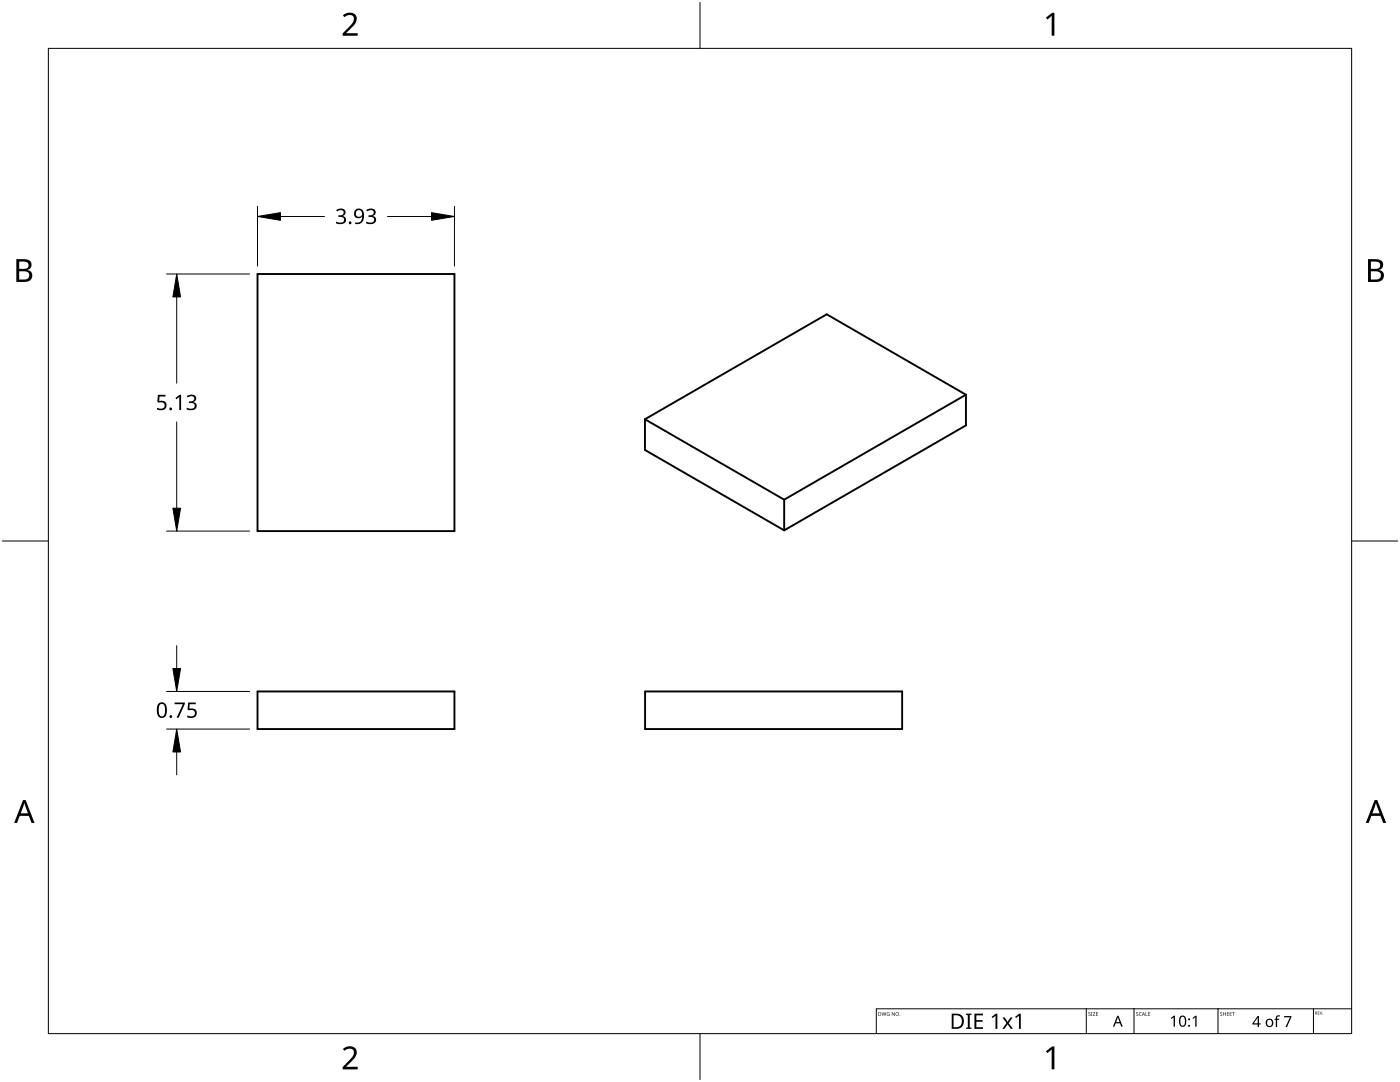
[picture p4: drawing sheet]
<svg xmlns="http://www.w3.org/2000/svg" width="279mm" height="216mm" viewBox="0 0 279 216" stroke-linecap="round" stroke-linejoin="round" font-family="sans-serif">
<path d="M51.4 54.7h39.3v51.3h-39.3zM192.8 78.8l-36.3 20.9M192.8 78.8l-27.8-16.1-36.3 21M192.8 78.8v6.1l-36.3 20.9M128.7 83.7l27.8 16M128.7 83.7v6.1l27.8 16M156.5 99.7v6.1M51.4 138h39.3v7.5h-39.3zM128.7 138h51.3v7.5h-51.3z" fill="none" stroke="#000" stroke-width=".38"/>
<path d="M9.7 9.7h260v196.5h-260z" fill="none" stroke="#000" stroke-width=".2"/>
<path d="M139.7 .5v9.2M.5 108h9.2M269.7 108h9.2M139.7 206.2v9.2" fill="none" stroke="#000" stroke-width=".2"/>
<g fill="#000">
<path d="M68.4 3.1a1.64 1.64 0 0 1 2.8 .4 2.52 2.52 0 0 1-1.2 2.2l-.9 .9h2.3v.5h-3v-.4l1.2-1.2a1.95 1.95 0 0 0 .9-2.2 1.23 1.23 0 0 0-1.8 .1zM208.7 3.5l1.3-.9h.4v4.5h-.5v-4l-.9 .8zM68.4 209.3a1.64 1.64 0 0 1 2.8 .4 2.52 2.52 0 0 1-1.2 2.2l-.9 1h2.3v.5h-3v-.5l1.2-1.2a1.95 1.95 0 0 0 .9-2.1 1.23 1.23 0 0 0-1.8 .1zM208.7 209.8l1.3-1h.4v4.6h-.5v-4l-.9 .7z"/>
<path d="M3.3 51.7h1.3a1.28 1.28 0 0 1 1.7 1.3 1.04 1.04 0 0 1-.9 .9 1.23 1.23 0 0 1 1 1.5 1.23 1.23 0 0 1-1.5 .9h-1.6zM3.8 54.1v1.7h1a.86 .86 0 0 0 1-.9 .86 .86 0 0 0-1.1-.8zM3.8 52.2v1.4h.9a.78 .78 0 0 0 1-.7 .78 .78 0 0 0-1.1-.7z"/>
<path d="M273 51.7h1.3a1.28 1.28 0 0 1 1.7 1.3 1.04 1.04 0 0 1-.8 .9 1.23 1.23 0 0 1 1 1.5 1.23 1.23 0 0 1-1.6 .9h-1.6zM273.6 54.1v1.7h.9a.86 .86 0 0 0 1.1-.9 .86 .86 0 0 0-1.1-.8zM273.6 52.2v1.4h.8a.78 .78 0 0 0 1-.7 .78 .78 0 0 0-1.1-.7z"/>
<path d="M4.6 159.6h.5l1.8 4.6h-.6l-.6-1.4h-1.8l-.5 1.4h-.6zM4.8 160.2l-.7 2.1h1.5z"/>
<path d="M274.3 159.6h.6l1.7 4.6h-.6l-.5-1.4h-1.8l-.6 1.4h-.5zM274.6 160.2l-.7 2.1h1.4z"/>
</g>
<path d="M216.8 201.3v4.9M226.3 201.3v4.9M243.1 201.3v4.9M262.1 201.3v4.9M269.7 201.3h-94.8v4.9" fill="none" stroke="#000" stroke-width=".2"/>
<g fill="#000">
<path d="M175.9 202l.3 .6 .2-.6 .2 .6 .3-.6-.2 .7-.3-.6-.3 .6zM177 202.1l.5-.1-.3 .1-.2 .2 .3 .3h.2v-.2l-.2-.1h.2v.4l-.5-.1zM178 202l.5 .6 .1-.6v.7l-.5-.6-.1 .6zM217.2 202h.3l.1 .1a.18 .18 0 0 0-.2 0 .18 .18 0 0 0-.1 .2 .18 .18 0 0 0 .3 0 .23 .23 0 0 1-.1 .4 .23 .23 0 0 1-.3-.1 .18 .18 0 0 0 .3 .1 .18 .18 0 0 0 0-.3l-.3-.2zM217.7 202h.3v.7h-.3zM218.1 202h.5l-.4 .6 .4 .1h-.5l.4-.7zM218.7 202h.4h-.3v.3h.3l-.3 .1v.2l.3 .1h-.4zM226.8 202h.2l.1 .1a.18 .18 0 0 0-.2 0 .18 .18 0 0 0 0 .2 .18 .18 0 0 0 .2 0 .23 .23 0 0 1 0 .4 .23 .23 0 0 1-.4-.1 .18 .18 0 0 0 .3 .1 .18 .18 0 0 0 0-.3l-.2-.2zM227.4 202.1l.2-.1 .2 .1a.29 .29 0 0 0-.4 .2 .29 .29 0 0 0 .4 .3l-.1 .1-.3-.1zM228.6 202l.1 .6 .3 .1h-.4zM229.2 202h.4h-.3v.3h.2l-.2 .1v.2l.3 .1h-.4zM233.7 203.1l.6-.4h.2v2.2h-.3v-1.9l-.4 .3z"/>
<path d="M238 203.1l.6-.4h.2v2.2h-.3l.1-1.9-.5 .3zM243.5 202h.3l.1 .1a.18 .18 0 0 0-.3 0 .18 .18 0 0 0 0 .2 .18 .18 0 0 0 .3 0 .23 .23 0 0 1-.1 .4 .23 .23 0 0 1-.3-.1 .18 .18 0 0 0 .2 .1 .18 .18 0 0 0 .1-.3l-.3-.2zM244.1 202l.1 .3h.4v-.3v.7v-.3h-.4l-.1 .3zM244.8 202h.5h-.4v.3h.3l-.3 .1v.2l.4 .1h-.5zM245.4 202h.4h-.3v.3h.3l-.3 .1v.2l.3 .1h-.4zM245.9 202h.5h-.2v.7l-.1-.7zM254.7 202.7l.3-.1h.5l-.1 .3-.4-.1-.1 .2v.3h.4v.2h-.4v1.4h-.3v-1.4h-.3l.3-.2zM256.3 202.7h1.4l-.9 2.2h-.3l.9-1.9h-1.1zM263 201.8h.3l-.2 .1v.2h.2l-.2 .1v.2l.2 .1h-.3zM263.4 201.8l.2 .6 .3-.6-.2 .7z"/>
<path d="M175.3 202l.5 .1 .1 .3-.2 .2-.4 .1zM175.4 202v.6h.2l.1-.4z"/>
<path d="M178.7 202.3a.37 .37 0 0 1 .7 0 .37 .37 0 0 1-.7 0zM178.8 202.3a.3 .3 0 0 0 .6 0 .3 .3 0 0 0-.6 0z"/>
<path d="M223 202.7h.2l.9 2.2h-.3l-.3-.7h-.8l-.3 .7h-.3zM223.1 203l-.4 .9h.7z"/>
<path d="M228.2 202l.3 .7-.2-.2h-.2l-.2 .2zM228.2 202.1l-.1 .3h.2z"/>
<path d="M235.6 202.8a.79 .79 0 0 1 .9 0 .79 .79 0 0 1 .2 1 .8 .8 0 0 1-.7 1.1 .8 .8 0 0 1-.7-1.1zM235.7 203a1.42 1.42 0 0 0 .2 1.6 .59 .59 0 0 0 .6-.8 .57 .57 0 0 0-.1-.7 .57 .57 0 0 0-.6-.2z"/>
<path d="M251 202.7h.3v1.5h.3v.2h-.3v.5h-.3v-.5h-1.1v-.2zM251 203l-.8 1.2h.8z"/>
<path d="M252.8 203.5a.77 .77 0 0 1 .9-.2 .77 .77 0 0 1 .4 .8 .81 .81 0 0 1-1.1 .8 .81 .81 0 0 1-.3-1.3zM253.1 203.6l-.2 .5a.52 .52 0 0 0 .6 .6 .52 .52 0 0 0 .3-.7 .48 .48 0 0 0-.2-.5 .48 .48 0 0 0-.5 .1z"/>
<path d="M262.5 201.8h.1a.17 .17 0 0 1 .2 .2 .17 .17 0 0 1-.1 .2l.2 .3-.4-.3v.3zM262.5 201.9v.2h.2v-.2z"/>
<circle cx="179.6" cy="202.6" r=".07"/>
<circle cx="237.3" cy="204.7" r=".2"/>
<circle cx="237.3" cy="203.4" r=".2"/>
<circle cx="264" cy="202.4" r=".06"/>
</g>
<g fill="#000">
<path d="M67.1 41.9a1.06 1.06 0 0 1 1.1-.3 1.06 1.06 0 0 1 .8 .9l-.3 .4-.4 .2a.82 .82 0 0 1 .8 .9 .82 .82 0 0 1-.9 .7l-1.1-.1v-.4a1.08 1.08 0 0 0 1.6-.2 .62 .62 0 0 0-.9-.7h-.3v-.3a.7 .7 0 0 0 .8-.1 .7 .7 0 0 0 .2-.7 .89 .89 0 0 0-1.2 0zM73.1 41.9a1.09 1.09 0 0 1 1.1-.3 1.09 1.09 0 0 1 .8 .8 .74 .74 0 0 1-.7 .7 .81 .81 0 0 1 .8 .9 .81 .81 0 0 1-.9 .7l-1.1-.1v-.4a1.08 1.08 0 0 0 1.6-.2 .62 .62 0 0 0-.9-.7h-.3v-.3a.7 .7 0 0 0 .8-.1 .7 .7 0 0 0 .3-.7 .89 .89 0 0 0-1.3 0zM31.5 78.8h1.5v.3h-1.2v.9a1.02 1.02 0 0 1 1.5 .8 1.02 1.02 0 0 1-1.4 1.1l-.6-.2v-.4a.88 .88 0 0 0 1 .3 .88 .88 0 0 0 .6-.9 .85 .85 0 0 0-1.3-.4l-.2-.1zM37.3 79.1a1.09 1.09 0 0 1 1-.4 1.09 1.09 0 0 1 .9 .8 .74 .74 0 0 1-.7 .7 .81 .81 0 0 1 .8 .9 .81 .81 0 0 1-.9 .7l-1.1-.1v-.4a1.08 1.08 0 0 0 1.5-.2 .62 .62 0 0 0-.8-.7h-.3v-.3a.7 .7 0 0 0 .8-.1 .7 .7 0 0 0 .2-.7 .89 .89 0 0 0-1.2 0zM35 79.4l.8-.6h.3v3h-.3v-2.6l-.6 .5zM34.8 140.2h2.1v.3l-1.2 2.7h-.5l1.3-2.7h-1.7zM37.5 140.2h1.6v.3h-1.2l-.1 .9a1.02 1.02 0 0 1 1.5 .8 1.02 1.02 0 0 1-1.4 1l-.5-.1v-.4a.88 .88 0 0 0 .9 .3 .88 .88 0 0 0 .6-.9 .85 .85 0 0 0-1.3-.4l-.2-.1zM192.8 202.3h1.1v.2l-.4 .1v2.4l.4 .1v.2h-1.1v-.2l.3-.1v-2.4l-.3-.1zM194.5 202.3h1.7v.3h-1.3v.9h1.2v.4h-1.2v1.1h1.3v.3h-1.7zM197.9 202.9l.8-.6h.3v3h-.3v-2.6l-.6 .5zM200.1 203h.4l.6 .9 .6-.9h.4l-.8 1.1 .8 1.2h-.4l-.6-.9-.6 .9h-.5l.9-1.2zM202.6 202.9l.8-.6h.3v3h-.3v-2.6l-.6 .5z"/>
<path d="M70.9 41.9a1.11 1.11 0 0 1 1.4 0 1.11 1.11 0 0 1 .3 1.3 1.38 1.38 0 0 1-1.7 1.5v-.3a1.01 1.01 0 0 0 1-.2 1.01 1.01 0 0 0 .4-1 .94 .94 0 0 1-1.4 .1 .94 .94 0 0 1 0-1.4zM71 42.6a.66 .66 0 0 0 1.3 0 .66 .66 0 0 0-1.3 0z"/>
<path d="M31.7 140.4a1.05 1.05 0 0 1 1.2-.1 1.05 1.05 0 0 1 .4 1.2v.2a1.18 1.18 0 0 1-1.1 1.6 1.37 1.37 0 0 1-.9-1.8l.1-.8zM31.9 140.6l-.2 .5v1.2a.6 .6 0 0 0 .6 .6 .6 .6 0 0 0 .6-.6 1.66 1.66 0 0 0-.4-1.8z"/>
<path d="M189.9 202.3h1a1.52 1.52 0 0 1 1.5 1.5 1.52 1.52 0 0 1-1.6 1.5h-.9zM190.3 202.6v2.4h.4a1.19 1.19 0 0 0 1.3-1.2 1.19 1.19 0 0 0-1.2-1.2z"/>
<circle cx="69.9" cy="44.5" r=".28"/>
<circle cx="34.1" cy="81.6" r=".28"/>
<circle cx="34.1" cy="143" r=".28"/>
</g>
<path d="M35.3 59.2v17.3M49.8 54.7h-16.6M51.4 41.2v11.9M56 43.2h8.8M86.1 43.2h-8.8M90.7 41.2v11.9M35.3 84.2v17.2M49.8 106h-16.6M35.3 128.8v4.6M49.8 138h-16.6M33.2 145.5h16.6M35.3 150v4.6" fill="none" stroke="#000" stroke-width=".2"/>
<path d="M35.3 54.7l.7 4.5h-1.5zM51.4 43.2l4.6-.8v1.6zM86.1 42.4l4.6 .8-4.6 .8zM34.5 101.4h1.5l-.7 4.6zM34.5 133.4h1.5l-.7 4.6zM35.3 145.5l.7 4.5h-1.5z" fill="#000" stroke="#000" stroke-width=".2"/>
</svg>
